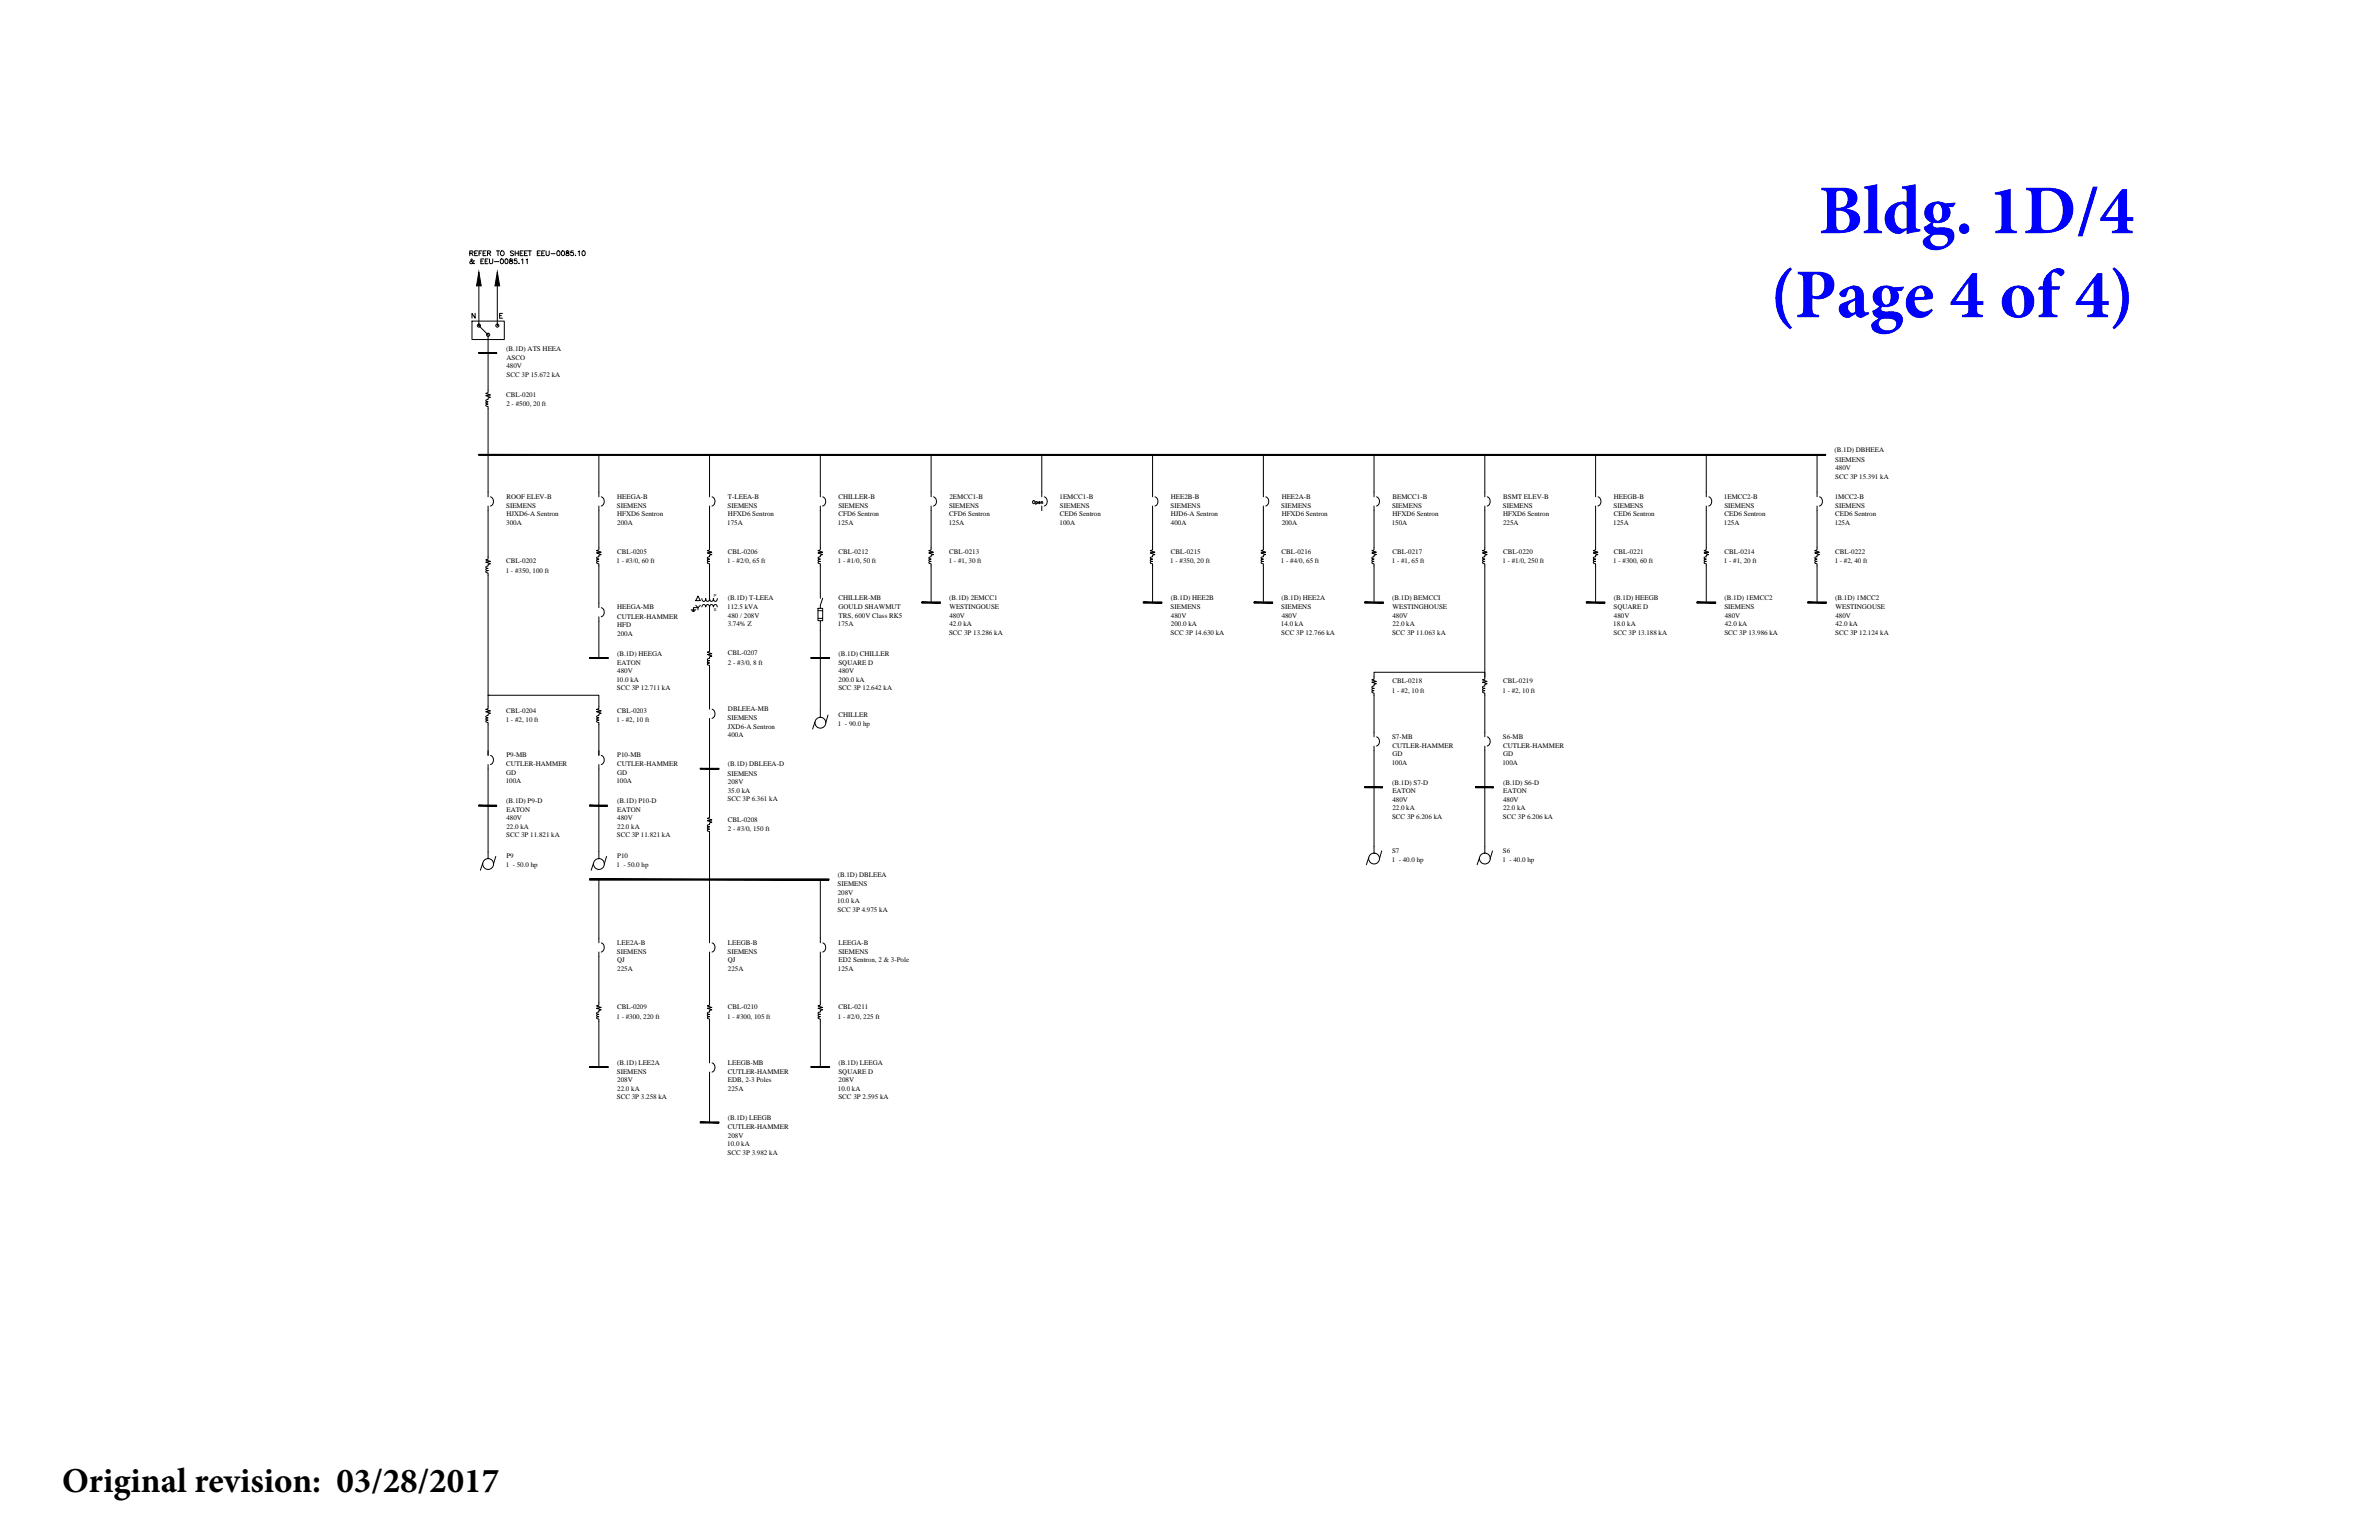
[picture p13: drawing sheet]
<svg xmlns="http://www.w3.org/2000/svg" width="864mm" height="559mm" viewBox="0 0 864 559" stroke-linecap="round" stroke-linejoin="round" font-family="sans-serif">
<defs><g id="words">
<g font-size="25.4" fill="#00f">
<text x="660.1" y="84.6">Bldg. 1D/4</text>
<text x="642.6" y="115.1">(Page 4 of4)</text>
</g>
<text font-size="12.7" x="22.6" y="541.4">Original revision: 03/28/2017</text>
<g font-size="2.5">
<text x="183.8" y="127.2">(B.1D) ATS HEEA</text>
<text x="183.9" y="130.5">ASCO</text>
<text x="183.8" y="133.6">480V</text>
<text x="183.9" y="136.8">SCC 3P 15.672 kA</text>
<text x="183.8" y="143.9">CBL-0201</text>
<text x="183.8" y="147.3">2 - #500, 20 ft</text>
<text x="665.9" y="164.2">(B.1D) DBHEEA</text>
<text x="666.2" y="167.5">SIEMENS</text>
<text x="666.2" y="173.7">SCC 3P 15.391 kA</text>
<text x="666.3" y="170.6">480V</text>
<text x="183.7" y="184.2">SIEMENS</text>
<text x="183.8" y="180.9">ROOF ELEV-B</text>
<text x="223.9" y="184.2">SIEMENS</text>
<text x="224" y="180.9">HEEGA-B</text>
<text x="264.1" y="184.2">SIEMENS</text>
<text x="264.2" y="180.9">T-LEEA-B</text>
<text x="304.3" y="184.2">SIEMENS</text>
<text x="304.4" y="180.9">CHILLER-B</text>
<text x="344.5" y="184.2">SIEMENS</text>
<text x="344.6" y="180.9">2EMCC1-B</text>
<text x="384.6" y="180.9">1EMCC1-B</text>
<text x="384.7" y="184.2">SIEMENS</text>
<text x="425" y="184.2">SIEMENS</text>
<text x="425" y="180.9">HEE2B-B</text>
<text x="465.1" y="184.2">SIEMENS</text>
<text x="465.3" y="180.9">HEE2A-B</text>
<text x="505.3" y="184.2">SIEMENS</text>
<text x="505.5" y="180.9">BEMCC1-B</text>
<text x="545.6" y="184.2">SIEMENS</text>
<text x="545.6" y="180.9">BSMT ELEV-B</text>
<text x="585.7" y="184.2">SIEMENS</text>
<text x="585.9" y="180.9">HEEGB-B</text>
<text x="625.8" y="180.9">1EMCC2-B</text>
<text x="626" y="184.2">SIEMENS</text>
<text x="666" y="180.9">1MCC2-B</text>
<text x="666.2" y="184.2">SIEMENS</text>
<text x="183.8" y="190.4">300A</text>
<text x="183.8" y="187.3">HJXD6-A Sentron</text>
<text x="224" y="187.3">HFXD6 Sentron</text>
<text x="224" y="190.4">200A</text>
<text x="264" y="190.4">175A</text>
<text x="264.3" y="187.3">HFXD6 Sentron</text>
<text x="304.2" y="190.4">125A</text>
<text x="304.4" y="187.3">CFD6 Sentron</text>
<text x="344.4" y="190.4">125A</text>
<text x="344.6" y="187.3">CFD6 Sentron</text>
<text x="384.6" y="190.4">100A</text>
<text x="384.8" y="187.3">CED6 Sentron</text>
<text x="425" y="187.3">HJD6-A Sentron</text>
<text x="425" y="190.4">400A</text>
<text x="465.3" y="187.3">HFXD6 Sentron</text>
<text x="465.3" y="190.4">200A</text>
<text x="505.2" y="190.4">150A</text>
<text x="505.5" y="187.3">HFXD6 Sentron</text>
<text x="545.6" y="187.3">HFXD6 Sentron</text>
<text x="545.6" y="190.4">225A</text>
<text x="585.6" y="190.4">125A</text>
<text x="585.8" y="187.3">CED6 Sentron</text>
<text x="625.8" y="190.4">125A</text>
<text x="626" y="187.3">CED6 Sentron</text>
<text x="666" y="190.4">125A</text>
<text x="666.2" y="187.3">CED6 Sentron</text>
<text x="224" y="201">CBL-0205</text>
<text x="264.2" y="201">CBL-0206</text>
<text x="304.4" y="201">CBL-0212</text>
<text x="344.6" y="201">CBL-0213</text>
<text x="425" y="201">CBL-0215</text>
<text x="465.2" y="201">CBL-0216</text>
<text x="505.4" y="201">CBL-0217</text>
<text x="545.6" y="201">CBL-0220</text>
<text x="585.8" y="201">CBL-0221</text>
<text x="626" y="201">CBL-0214</text>
<text x="666.2" y="201">CBL-0222</text>
<text x="183.6" y="207.7">1 - #350, 100 ft</text>
<text x="183.8" y="204.4">CBL-0202</text>
<text x="223.8" y="204.4">1 - #3/0, 60 ft</text>
<text x="264" y="204.4">1 - #2/0, 65 ft</text>
<text x="304.2" y="204.4">1 - #1/0, 50 ft</text>
<text x="344.4" y="204.4">1 - #1, 30 ft</text>
<text x="424.8" y="204.4">1 - #350, 20 ft</text>
<text x="465" y="204.4">1 - #4/0, 65 ft</text>
<text x="505.2" y="204.4">1 - #1, 65 ft</text>
<text x="545.4" y="204.4">1 - #1/0, 250 ft</text>
<text x="585.6" y="204.4">1 - #300, 60 ft</text>
<text x="625.8" y="204.4">1 - #1, 20 ft</text>
<text x="666" y="204.4">1 - #2, 40 ft</text>
<text x="224" y="221.1">HEEGA-MB</text>
<text x="264" y="221.1">112.5 kVA</text>
<text x="264.2" y="217.8">(B.1D) T-LEEA</text>
<text x="304.4" y="217.7">CHILLER-MB</text>
<text x="304.4" y="221.1">GOULD SHAWMUT</text>
<text x="344.6" y="217.8">(B.1D) 2EMCC1</text>
<text x="344.6" y="221.1">WESTINGOUSE</text>
<text x="425" y="221.1">SIEMENS</text>
<text x="425" y="217.8">(B.1D) HEE2B</text>
<text x="465.1" y="221.1">SIEMENS</text>
<text x="465.2" y="217.8">(B.1D) HEE2A</text>
<text x="505.4" y="217.8">(B.1D) BEMCCI</text>
<text x="505.5" y="221.1">WESTINGHOUSE</text>
<text x="585.7" y="221.1">SQUARE D</text>
<text x="585.8" y="217.8">(B.1D) HEEGB</text>
<text x="626" y="221.1">SIEMENS</text>
<text x="626" y="217.8">(B.1D) 1EMCC2</text>
<text x="666.2" y="217.8">(B.1D) 1MCC2</text>
<text x="666.3" y="221.1">WESTINGOUSE</text>
<text x="224" y="224.5">CUTLER-HAMMER</text>
<text x="224" y="227.5">HFD</text>
<text x="264.2" y="227.2">3.74% Z</text>
<text x="264.3" y="224.2">480 / 208V</text>
<text x="304.2" y="227.2">175A</text>
<text x="304.4" y="224.2">TRS, 600V Class RK5</text>
<text x="344.6" y="224.2">480V</text>
<text x="344.6" y="227.3">42.0 kA</text>
<text x="425" y="224.2">480V</text>
<text x="425" y="227.3">200.0 kA</text>
<text x="465" y="227.3">14.0 kA</text>
<text x="465.3" y="224.2">480V</text>
<text x="505.4" y="227.3">22.0 kA</text>
<text x="505.5" y="224.2">480V</text>
<text x="585.6" y="227.3">18.0 kA</text>
<text x="585.9" y="224.2">480V</text>
<text x="626.1" y="224.2">480V</text>
<text x="626.1" y="227.3">42.0 kA</text>
<text x="666.3" y="224.2">480V</text>
<text x="666.3" y="227.3">42.0 kA</text>
<text x="224" y="230.6">200A</text>
<text x="344.5" y="230.3">SCC 3P 13.286 kA</text>
<text x="425" y="230.3">SCC 3P 14.630 kA</text>
<text x="465.1" y="230.3">SCC 3P 12.766 kA</text>
<text x="505.3" y="230.3">SCC 3P 11.063 kA</text>
<text x="585.7" y="230.3">SCC 3P 13.188 kA</text>
<text x="626" y="230.3">SCC 3P 13.986 kA</text>
<text x="666.2" y="230.3">SCC 3P 12.124 kA</text>
<text x="224" y="237.9">(B.1D) HEEGA</text>
<text x="264.2" y="237.8">CBL-0207</text>
<text x="304.4" y="237.9">(B.1D) CHILLER</text>
<text x="224" y="241.2">EATON</text>
<text x="224" y="244.3">480V</text>
<text x="264.2" y="241.2">2 - #3/0, 8 ft</text>
<text x="304.3" y="241.2">SQUARE D</text>
<text x="304.4" y="244.3">480V</text>
<text x="223.8" y="247.4">10.0 kA</text>
<text x="223.9" y="250.5">SCC 3P 12.711 kA</text>
<text x="304.3" y="250.5">SCC 3P 12.642 kA</text>
<text x="304.4" y="247.4">200.0 kA</text>
<text x="505.2" y="251.3">1 - #2, 10 ft</text>
<text x="505.4" y="247.9">CBL-0218</text>
<text x="545.4" y="251.3">1 - #2, 10 ft</text>
<text x="545.6" y="247.9">CBL-0219</text>
<text x="264.3" y="258">DBLEEA-MB</text>
<text x="183.6" y="262">1 - #2, 10 ft</text>
<text x="183.8" y="258.6">CBL-0204</text>
<text x="223.8" y="262">1 - #2, 10 ft</text>
<text x="224" y="258.6">CBL-0203</text>
<text x="264.1" y="261.3">SIEMENS</text>
<text x="304.2" y="263.5">1 - 90.0 hp</text>
<text x="304.4" y="260.1">CHILLER</text>
<text x="264.2" y="264.4">JXD6-A Sentron</text>
<text x="264.3" y="267.4">400A</text>
<text x="505.3" y="268">S7-MB</text>
<text x="545.6" y="268">S6-MB</text>
<text x="183.8" y="274.7">P9-MB</text>
<text x="224" y="274.7">P10-MB</text>
<text x="505.4" y="271.3">CUTLER-HAMMER</text>
<text x="505.4" y="274.4">GD</text>
<text x="545.6" y="271.3">CUTLER-HAMMER</text>
<text x="545.6" y="274.4">GD</text>
<text x="183.8" y="278.1">CUTLER-HAMMER</text>
<text x="183.8" y="281.1">GD</text>
<text x="224" y="278.1">CUTLER-HAMMER</text>
<text x="224" y="281.1">GD</text>
<text x="264.1" y="281.4">SIEMENS</text>
<text x="264.2" y="278.1">(B.1D) DBLEEA-D</text>
<text x="505.2" y="277.5">100A</text>
<text x="545.4" y="277.5">100A</text>
<text x="183.6" y="284.2">100A</text>
<text x="223.8" y="284.2">100A</text>
<text x="264.2" y="287.6">35.0 kA</text>
<text x="264.2" y="284.5">208V</text>
<text x="505.4" y="284.8">(B.1D) S7-D</text>
<text x="505.4" y="287.8">EATON</text>
<text x="545.6" y="284.8">(B.1D) S6-D</text>
<text x="545.6" y="287.8">EATON</text>
<text x="183.8" y="291.5">(B.1D) P9-D</text>
<text x="224" y="291.5">(B.1D) P10-D</text>
<text x="264.1" y="290.6">SCC 3P 6.361 kA</text>
<text x="505.5" y="290.9">480V</text>
<text x="545.6" y="290.9">480V</text>
<text x="183.8" y="294.5">EATON</text>
<text x="183.8" y="297.6">480V</text>
<text x="224" y="294.5">EATON</text>
<text x="224" y="297.6">480V</text>
<text x="264.2" y="298.2">CBL-0208</text>
<text x="505.3" y="297.1">SCC 3P 6.206 kA</text>
<text x="505.4" y="294">22.0 kA</text>
<text x="545.6" y="297.1">SCC 3P 6.206 kA</text>
<text x="545.6" y="294">22.0 kA</text>
<text x="183.7" y="303.8">SCC 3P 11.821 kA</text>
<text x="183.8" y="300.7">22.0 kA</text>
<text x="223.9" y="303.8">SCC 3P 11.821 kA</text>
<text x="224" y="300.7">22.0 kA</text>
<text x="264.2" y="301.6">2 - #3/0, 150 ft</text>
<text x="183.8" y="311.4">P9</text>
<text x="224" y="311.4">P10</text>
<text x="505.3" y="309.4">S7</text>
<text x="545.6" y="309.4">S6</text>
<text x="183.6" y="314.8">1 - 50.0 hp</text>
<text x="223.8" y="314.8">1 - 50.0 hp</text>
<text x="505.2" y="312.8">1 - 40.0 hp</text>
<text x="545.4" y="312.8">1 - 40.0 hp</text>
<text x="304.1" y="321.6">SIEMENS</text>
<text x="304.1" y="318.3">(B.1D) DBLEEA</text>
<text x="303.9" y="327.8">10.0 kA</text>
<text x="304.1" y="324.7">208V</text>
<text x="304.1" y="330.8">SCC 3P 4.975 kA</text>
<text x="223.9" y="346.1">SIEMENS</text>
<text x="224" y="342.7">LEE2A-B</text>
<text x="264.1" y="346.1">SIEMENS</text>
<text x="264.2" y="342.7">LEEGB-B</text>
<text x="304.3" y="346.1">SIEMENS</text>
<text x="304.4" y="342.7">LEEGA-B</text>
<text x="224" y="349.2">QJ</text>
<text x="224" y="352.2">225A</text>
<text x="264.2" y="349.2">QJ</text>
<text x="264.2" y="352.2">225A</text>
<text x="304.2" y="352.2">125A</text>
<text x="304.4" y="349.2">ED2 Sentron, 2 &amp; 3-Pole</text>
<text x="223.8" y="369.6">1 - #300, 220 ft</text>
<text x="224" y="366.2">CBL-0209</text>
<text x="264" y="369.6">1 - #300, 105 ft</text>
<text x="264.2" y="366.2">CBL-0210</text>
<text x="304.2" y="369.6">1 - #2/0, 225 ft</text>
<text x="304.4" y="366.2">CBL-0211</text>
<text x="223.9" y="389.7">SIEMENS</text>
<text x="224" y="386.3">(B.1D) LEE2A</text>
<text x="264.2" y="389.7">CUTLER-HAMMER</text>
<text x="264.2" y="386.3">LEEGB-MB</text>
<text x="304.3" y="389.7">SQUARE D</text>
<text x="304.4" y="386.3">(B.1D) LEEGA</text>
<text x="224" y="392.7">208V</text>
<text x="224" y="395.8">22.0 kA</text>
<text x="264.2" y="392.7">EDB, 2-3 Poles</text>
<text x="264.2" y="395.8">225A</text>
<text x="304.2" y="395.8">10.0 kA</text>
<text x="304.4" y="392.7">208V</text>
<text x="223.9" y="398.9">SCC 3P 3.258 kA</text>
<text x="304.3" y="398.9">SCC 3P 2.595 kA</text>
<text x="264.2" y="406.4">(B.1D) LEEGB</text>
<text x="264.2" y="409.8">CUTLER-HAMMER</text>
<text x="264.2" y="412.8">208V</text>
<text x="264" y="415.9">10.0 kA</text>
<text x="264.1" y="419">SCC 3P 3.982 kA</text>
</g>
<g font-size="1.5">
<text x="259.1" y="216.5">P</text>
<text x="259.2" y="221.6">S</text>
</g>
</g></defs>
<!-- layer: SkmBus -->
<g fill="none" stroke="#000" stroke-width=".36">
<path d="M173.8 127.9h6.5v.3h-6.5zM173.8 164.9h488.9v.3h-488.9zM334.7 218.5h6.6v.3h-6.6zM415.1 218.5h6.6v.3h-6.6zM455.3 218.5h6.7v.3h-6.7zM495.4 218.5h6.8v.3h-6.8zM575.9 218.5h6.7v.3h-6.7zM616 218.5h6.8v.3h-6.8zM656.3 218.5h6.7v.3h-6.7zM214.1 238.6h6.6v.3h-6.6zM294.4 238.6h6.7v.3h-6.7zM254.2 278.8h6.8v.3h-6.8z"/>
<path d="M173.8 292.2h6.5v.3h-6.5zM214.1 292.2h6.3v.3h-6.3zM495.4 285.5h6.5v.3h-6.5zM535.7 285.5h6.4v.3h-6.4zM214.1 319h86.8v.3h-86.8zM214.1 387.1h6.6v.2h-6.6zM294.4 387.1h6.7v.2h-6.7zM254.2 407.2h6.8v.2h-6.8z"/>
</g>
<g fill="#000" stroke="#000" stroke-width=".36">
<path d="M173.8 127.9v.3h6.5zM173.8 127.9h6.5v.3z"/>
<path d="M173.8 164.9v.3h488.9zM173.8 164.9h488.9v.3z"/>
<path d="M334.7 218.5v.3h6.6zM334.7 218.5h6.6v.3z"/>
<path d="M415.1 218.5v.3h6.6zM415.1 218.5h6.6v.3z"/>
<path d="M455.3 218.5v.3h6.7zM455.3 218.5h6.7v.3z"/>
<path d="M495.4 218.5v.3h6.8zM495.4 218.5h6.8v.3z"/>
<path d="M575.9 218.5v.3h6.7zM575.9 218.5h6.7v.3z"/>
<path d="M616 218.5v.3h6.8zM616 218.5h6.8v.3z"/>
<path d="M656.3 218.5v.3h6.7zM656.3 218.5h6.7v.3z"/>
<path d="M214.1 238.6v.3h6.6zM214.1 238.6h6.6v.3z"/>
<path d="M294.4 238.6v.3h6.7zM294.4 238.6h6.7v.3z"/>
<path d="M254.2 278.8v.3h6.8zM254.2 278.8h6.8v.3z"/>
<path d="M173.8 292.2v.3h6.5zM173.8 292.2h6.5v.3z"/>
<path d="M214.1 292.2v.3h6.3zM214.1 292.2h6.3v.3z"/>
<path d="M495.4 285.5v.3h6.5zM495.4 285.5h6.5v.3z"/>
<path d="M535.7 285.5v.3h6.4zM535.7 285.5h6.4v.3z"/>
<path d="M214.1 319v.3h86.8zM214.1 319h86.8v.3z"/>
<path d="M214.1 387.1v.2h6.6zM214.1 387.1h6.6v.2z"/>
<path d="M294.4 387.1v.2h6.7zM294.4 387.1h6.7v.2z"/>
<path d="M254.2 407.2v.2h6.8zM254.2 407.2h6.8v.2z"/>
</g>
<!-- layer: SkmProtection -->
<g fill="none" stroke="#000" stroke-width=".36">
<path d="M177.2 178.6v1.7M217.4 178.6v1.7M257.6 178.6v1.7M297.8 178.6v1.7M338 178.6v1.7M378.2 178.6v1.7M418.4 178.6v1.7M458.6 178.6v1.7M498.8 178.6v1.7M539 178.6v1.7M579.2 178.6v1.7M619.4 178.6v1.7"/>
<path d="M659.6 178.6v1.7M177.2 183.6v1.7M178.1 180.3a1.83 1.83 0 0 1 1 1.7 1.83 1.83 0 0 1-1.1 1.6M217.4 183.6v1.7M218.3 180.3a1.83 1.83 0 0 1 1 1.7 1.83 1.83 0 0 1-1.1 1.6M257.6 183.6v1.7M258.5 180.3a1.83 1.83 0 0 1 1.1 1.7 1.83 1.83 0 0 1-1.1 1.6M297.8 183.6v1.7M298.7 180.3a1.83 1.83 0 0 1 1 1.7 1.83 1.83 0 0 1-1.1 1.6M338 183.6v1.7M338.9 180.3a1.83 1.83 0 0 1 1.1 1.7 1.83 1.83 0 0 1-1.1 1.6M376 182.2a.35 .35 0 0 1 .5-.1 .35 .35 0 0 1 0 .5 .35 .35 0 0 1-.5 0"/>
<path d="M376 182v1.1M377 182.3h.6l-.1-.2a.34 .34 0 0 0-.4 .1 .34 .34 0 0 0 0 .4 .34 .34 0 0 0 .5 0M378 182.2l.5-.1v.7M378 182v.8M378.2 183.6v1.7M379.1 180.3a1.83 1.83 0 0 1 1.1 1.7 1.83 1.83 0 0 1-1.1 1.6M418.4 183.6v1.7M419.3 180.3a1.83 1.83 0 0 1 1 1.7 1.83 1.83 0 0 1-1.1 1.6M458.6 183.6v1.7M459.5 180.3a1.83 1.83 0 0 1 1.1 1.7 1.83 1.83 0 0 1-1.1 1.6M498.8 183.6v1.7M499.7 180.3a1.83 1.83 0 0 1 1.1 1.7 1.83 1.83 0 0 1-1.1 1.6"/>
<path d="M539 183.6v1.7M539.9 180.3a1.83 1.83 0 0 1 1 1.7 1.83 1.83 0 0 1-1.1 1.6M579.2 183.6v1.7M580.1 180.3a1.83 1.83 0 0 1 1.1 1.7 1.83 1.83 0 0 1-1.1 1.6M619.4 183.6v1.7M620.3 180.3a1.83 1.83 0 0 1 1.1 1.7 1.83 1.83 0 0 1-1.1 1.6M659.6 183.6v1.7M660.5 180.3a1.83 1.83 0 0 1 1.1 1.7 1.83 1.83 0 0 1-1.1 1.6M217.4 218.8v1.7M297.8 215.4v1.7M298.6 217.1l-.8 2.5v1.1M217.4 223.8v1.7"/>
<path d="M218.3 220.5a1.8 1.8 0 0 1 1 1.7 1.8 1.8 0 0 1-1.1 1.6M296.9 220.7h1.7v4.5h-1.7zM296.9 221.6h1.7M296.9 224.4h1.7M297.8 225.2v3.6M257.6 255.6v1.7M258.5 257.4a1.8 1.8 0 0 1 1.1 1.6 1.8 1.8 0 0 1-1.1 1.7M177.2 272.4v1.7M177.2 277.4v1.7M178.1 274.1a1.83 1.83 0 0 1 1 1.7 1.83 1.83 0 0 1-1.1 1.6M217.4 272.4v1.7M217.4 277.4v1.7"/>
<path d="M218.3 274.1a1.83 1.83 0 0 1 1 1.7 1.83 1.83 0 0 1-1.1 1.6M257.6 260.7v1.7M498.8 265.7v1.6M498.8 270.7v1.7M499.7 267.4a1.8 1.8 0 0 1 1.1 1.7 1.8 1.8 0 0 1-1.1 1.6M539 265.7v1.6M539 270.7v1.7M539.9 267.4a1.8 1.8 0 0 1 1.1 1.7 1.8 1.8 0 0 1-1.2 1.6M217.4 340.4v1.7M217.4 345.5v1.6M218.3 342.2a1.8 1.8 0 0 1 1 1.6 1.8 1.8 0 0 1-1.1 1.7M257.6 340.4v1.7"/>
<path d="M257.6 345.5v1.6M258.5 342.2a1.8 1.8 0 0 1 1.1 1.6 1.8 1.8 0 0 1-1.1 1.7M297.8 340.4v1.7M297.8 345.5v1.6M298.7 342.2a1.8 1.8 0 0 1 1 1.6 1.8 1.8 0 0 1-1.1 1.7M257.6 384v1.7M257.6 389v1.7M258.5 385.7a1.83 1.83 0 0 1 1.1 1.7 1.83 1.83 0 0 1-1.1 1.6"/>
<circle cx="375.3" cy="182.2" r=".51"/>
</g>
<!-- layer: SkmConnection -->
<g fill="none" stroke="#000" stroke-width=".36">
<path d="M173.8 118.2h.1M180.5 118.2h.1M177.2 121.5v20.1M177.2 148.3v16.6M177.2 165.2v13.4M217.4 165.2v13.4M257.6 165.2v13.4M297.8 165.2v13.4M338 165.2v13.4M378.2 165.2v13.4M418.4 165.2v13.4M458.6 165.2v13.4"/>
<path d="M498.8 165.2v13.4M539 165.2v13.4M579.2 165.2v13.4M619.4 165.2v13.4M659.6 165.2v13.4M177.2 185.3v16.7M217.4 185.3v13.4M257.6 185.3v13.4M297.8 185.3v13.4M338 185.3v13.4M418.4 185.3v13.4M458.6 185.3v13.4"/>
<path d="M498.8 185.3v13.4M539 185.3v13.4M579.2 185.3v13.4M619.4 185.3v13.4M659.6 185.3v13.4M177.2 208.8v43.5M217.4 205.4v13.4M257.6 205.4v10M297.8 205.4v10M338 205.4v13.4M418.4 205.4v13.4M458.6 205.4v13.4"/>
<path d="M498.8 205.4v13.4M539 205.4v40.2v-1.7h-40.2v1.7M579.2 205.4v13.4M619.4 205.4v13.4M659.6 205.4v13.4M217.4 225.5v13.4M257.6 222.1v13.5M297.8 228.8v29M177.2 256.3v-4h40.2v4M177.2 252.3h.1M257.6 242.2v13.4M498.8 252.3v13.4"/>
<path d="M539 252.3v13.4M177.2 263v11.1M177.2 279.1v29.9M217.4 263v11.1M217.4 279.1v29.9M257.6 262.4v33.4M498.8 272.4v34.7M539 272.4v34.7M217.4 319.3v21.1M257.6 302.5v37.9M297.8 319.3v21.1M217.4 347.1v16.8"/>
<path d="M257.6 347.1v16.8M297.8 347.1v16.8M217.4 370.6v16.7M257.6 370.6v13.4M297.8 370.6v16.7M257.6 390.7v16.7"/>
</g>
<!-- layer: SkmAutoSwitch -->
<g fill="none" stroke="#000" stroke-width=".36">
<path d="M171.3 116.5h11.8v6.7h-11.8zM172.5 113.7v1.8l-1.2-1.8v1.8M173.8 118.2l3.4 3.3M181.4 114.5h.6M182.4 113.7h-1v1.8h1"/>
<circle cx="173.9" cy="118.1" r=".57"/>
<circle cx="180.5" cy="118.1" r=".57"/>
<circle cx="177.2" cy="121.5" r=".57"/>
</g>
<!-- layer: SkmCable -->
<g fill="none" stroke="#000" stroke-width=".36">
<path d="M177.2 141.6v.9l-.9 .3 1.7 .5-1.7 .3 1.7 .6-.8 .2v.6l-.9 .4 .9 .4-.9 .4 .9 .5-.9 .4 .9 .4v.8M217.4 198.7v.8l-.9 .3 1.7 .6-1.7 .2 1.7 .6-.8 .3v.5l-.9 .5 .9 .4-.9 .4 .9 .4-.9 .4 .9 .5v.8M257.6 198.7v.8l-.8 .3 1.6 .6-1.6 .2 1.6 .6-.8 .3v.5l-.8 .5 .8 .4-.8 .4 .8 .4-.8 .4 .8 .5v.8M297.8 198.7v.8l-.9 .3 1.7 .6-1.7 .2 1.7 .6-.8 .3v.5l-.9 .5 .9 .4-.9 .4 .9 .4-.9 .4 .9 .5v.8M338 198.7v.8l-.8 .3 1.7 .6-1.7 .2 1.7 .6-.9 .3v.5l-.8 .5 .8 .4-.8 .4 .8 .4-.8 .4 .8 .5v.8M418.4 198.7v.8l-.9 .3 1.7 .6-1.7 .2 1.7 .6-.8 .3v.5l-.9 .5 .9 .4-.9 .4 .9 .4-.9 .4 .9 .5v.8M458.6 198.7v.8l-.8 .3 1.7 .6-1.7 .2 1.7 .6-.9 .3v.5l-.8 .5 .8 .4-.8 .4 .8 .4-.8 .4 .8 .5v.8M498.8 198.7v.8l-.8 .3 1.6 .6-1.6 .2 1.6 .6-.8 .3v.5l-.8 .5 .8 .4-.8 .4 .8 .4-.8 .4 .8 .5v.8M539 198.7v.8l-.8 .3 1.6 .6-1.6 .2 1.6 .6-.8 .3v.5l-.8 .5 .8 .4-.8 .4 .8 .4-.8 .4 .8 .5v.8M579.2 198.7v.8l-.8 .3 1.7 .6-1.7 .2 1.7 .6-.9 .3v.5l-.8 .5 .8 .4-.8 .4 .8 .4-.8 .4 .8 .5v.8M619.4 198.7v.8l-.8 .3 1.6 .6-1.6 .2 1.6 .6-.8 .3v.5l-.8 .5 .8 .4-.8 .4 .8 .4-.8 .4 .8 .5v.8M659.6 198.7v.8l-.8 .3 1.7 .6-1.7 .2 1.7 .6-.9 .3v.5l-.8 .5 .8 .4-.8 .4 .8 .4-.8 .4 .8 .5v.8"/>
<path d="M177.2 202v.9l-.9 .3 1.7 .5-1.7 .3 1.7 .6-.8 .2v.6l-.9 .4 .9 .4-.9 .4 .9 .5-.9 .4 .9 .4v.9M257.6 235.6v.8l-.8 .3 1.6 .5-1.6 .3 1.6 .6-.8 .3v.5l-.8 .4 .8 .4-.8 .4 .8 .5-.8 .4 .8 .4v.8M177.2 256.3v.8l-.9 .3 1.7 .6-1.7 .2 1.7 .6-.8 .3v.5l-.9 .5 .9 .4-.9 .4 .9 .4-.9 .4 .9 .4v.9M217.4 256.3v.8l-.9 .3 1.7 .6-1.7 .2 1.7 .6-.8 .3v.5l-.9 .5 .9 .4-.9 .4 .9 .4-.9 .4 .9 .4v.9M498.8 245.6v.8l-.8 .3 1.6 .6-1.6 .2 1.6 .6-.8 .3v.5l-.8 .5 .8 .4-.8 .4 .8 .4-.8 .5 .8 .4v.8M539 245.6v.8l-.8 .3 1.6 .6-1.6 .2 1.6 .6-.8 .3v.5l-.8 .5 .8 .4-.8 .4 .8 .4-.8 .5 .8 .4v.8M257.6 295.8v.9l-.8 .2 1.6 .6-1.6 .3 1.6 .5-.8 .3v.6l-.8 .4 .8 .4-.8 .5 .8 .4-.8 .4 .8 .4v.8M217.4 363.9v.8l-.9 .3 1.7 .6-1.7 .3 1.7 .5-.8 .3v.6l-.9 .3 .9 .5-.9 .4 .9 .4-.9 .4 .9 .5v.8M257.6 363.9v.8l-.8 .3 1.6 .6-1.6 .3 1.6 .5-.8 .3v.6l-.8 .3 .8 .5-.8 .4 .8 .4-.8 .4 .8 .5v.8M297.8 363.9v.8l-.9 .3 1.7 .6-1.7 .3 1.7 .5-.8 .3v.6l-.9 .3 .9 .5-.9 .4 .9 .4-.9 .4 .9 .5v.8"/>
</g>
<!-- layer: SkmMotorInduction -->
<g fill="none" stroke="#000" stroke-width=".36">
<path d="M297.8 257.8v2.5M300.6 259.5l-.9 2.8M295.8 262l-.8 2.5M175.2 313.2l-.8 2.6M177.2 309v2.6M180 310.7l-.9 2.8M215.4 313.2l-.8 2.6M217.4 309v2.6M220.2 310.7l-.9 2.8M496.8 311.3l-.8 2.5M498.8 307.1v2.5M501.6 308.8l-.8 2.7"/>
<path d="M537.1 311.3l-.9 2.5M539 307.1v2.5M541.8 308.8l-.9 2.7"/>
<circle cx="297.8" cy="262.2" r="1.97"/>
<circle cx="177.2" cy="313.5" r="1.97"/>
<circle cx="217.4" cy="313.5" r="1.97"/>
<circle cx="498.8" cy="311.5" r="1.97"/>
<circle cx="539" cy="311.5" r="1.97"/>
</g>
<!-- layer: SkmTransformer2 -->
<path d="M252.6 219.6l.8 .9 .8-.9M253.4 216.3l.8 1.6h-1.6zM254.8 217.2a.76 .76 0 0 0 .7 1 .76 .76 0 0 0 .7-1 .76 .76 0 0 0 .7 1 .76 .76 0 0 0 .7-1 .76 .76 0 0 0 .7 1 .76 .76 0 0 0 .7-1 .76 .76 0 0 0 .7 1 .76 .76 0 0 0 .7-1M257.6 215.4v2M250.9 221.3h1.7M251.2 221.6h1.1M251.4 221.9h.6M251.7 221.3v-.8h1.7v.8M254.8 220.2a.72 .72 0 0 1 .7-.9 .72 .72 0 0 1 .7 .9 .72 .72 0 0 1 .7-.9 .72 .72 0 0 1 .7 .9 .72 .72 0 0 1 .7-.9 .72 .72 0 0 1 .7 .9 .72 .72 0 0 1 .7-.9 .72 .72 0 0 1 .7 .9M257.6 220.2v1.9" fill="none" stroke="#000" stroke-width=".36"/>
<!-- layer: 0 -->
<path d="M173.8 103.7v14.5M180.5 103.7v14.5" fill="none" stroke="#000" stroke-width=".36"/>
<!-- layer: SkmNameTag -->
<path d="M173.8 98.7l.9 5h-1.7zM180.5 98.7l.9 5h-1.7z" fill="#000" stroke="#000" stroke-width=".36"/>
<!-- layer: SkmDatablock -->
<g fill="none" stroke="#000" stroke-width=".36">
<path d="M170.5 91.9l1-.1 .1-.6-1.1-.2v1.8M171.1 91.9l.6 .9M172.2 94.7l-.1-.2a1.06 1.06 0 0 1-1.5 1v-.5l.9-.6-.3-.4-.2 .2v.4l.8 1 .4-.1M172.3 91.9h.6M173.4 91h-1.1v1.8h1.1M173.9 91.9h.7M174.6 94.8h.6M174.9 91h-1v1.8M175.4 91.9h.6M175.6 94h-1v1.7h1M176.1 94.8h.7M176.5 91h-1.1v1.8h1.1"/>
<path d="M177 91.9l.9-.1 .1-.6-1-.2v1.8M177.2 94h-1.1v1.7h1.1M177.5 91.9l.6 .9M177.7 94v1.2l.5 .5 .6-.3 .1-1.4M179.5 94.9h1.5M180.2 91h1.2M180.8 91v1.8M181.8 94a.8 .8 0 0 1 1 .8 .8 .8 0 0 1-1 .8l-.2-.7zM183.5 94a.79 .79 0 0 1 .9 .8 .79 .79 0 0 1-.9 .8l-.2-.7zM185.1 94v.5l.8 .3 .2 .3a.59 .59 0 0 1-.5 .6 .59 .59 0 0 1-.7-.4l.3-.5 .8-.4-.3-.4zM186.4 91.3l-.4-.3-.7 .3 .1 .4 .9 .4 .1 .4-.4 .3-.7-.3M187 91.9h1.1"/>
<path d="M187 91v1.8M187.6 94h-.9v.7a.63 .63 0 0 1 .9 0 .63 .63 0 0 1-.1 .9 .63 .63 0 0 1-.9-.3M188.1 91v1.8M188.4 95.5h.1M188.8 91.9h.7M189.3 94.3l.5-.3v1.7M189.9 91h-1.1v1.8h1.1M190.4 91.9h.7M191 94.3l.4-.3v1.7M191.5 91h-1.1v1.8h1.1M191.7 91h1.2M192.3 91v1.8"/>
<path d="M195 91.9h.7M196.1 91h-1.1v1.8h1.1M196.7 91.9h.6M197.7 91h-1v1.8h1M198.2 91v1.3l.5 .5 .6-.3 .1-1.5M200 92h1.5M202.4 91.1a.8 .8 0 0 1 .9 .8 .8 .8 0 0 1-.9 .8l-.3-.7zM204 91.1a.8 .8 0 0 1 1 .8 .8 .8 0 0 1-1 .8l-.2-.7zM205.6 91.1v.5a.7 .7 0 0 1 .8 .3 .7 .7 0 0 1 0 .8h-.8a.7 .7 0 0 1 0-.8 .7 .7 0 0 1 .8-.3v-.5zM208.1 91h-.8l-.1 .8a.6 .6 0 0 1 .9 0 .6 .6 0 0 1-.1 .9 .6 .6 0 0 1-.9-.3M208.9 92.6h.1M209.9 91.4l.4-.4v1.8"/>
<path d="M211.5 91.1a.8 .8 0 0 1 .9 .8 .8 .8 0 0 1-.9 .8l-.2-.7z"/>
<circle cx="182.3" cy="91.8" r=".81"/>
</g>
<use href="#words"/>
</svg>
